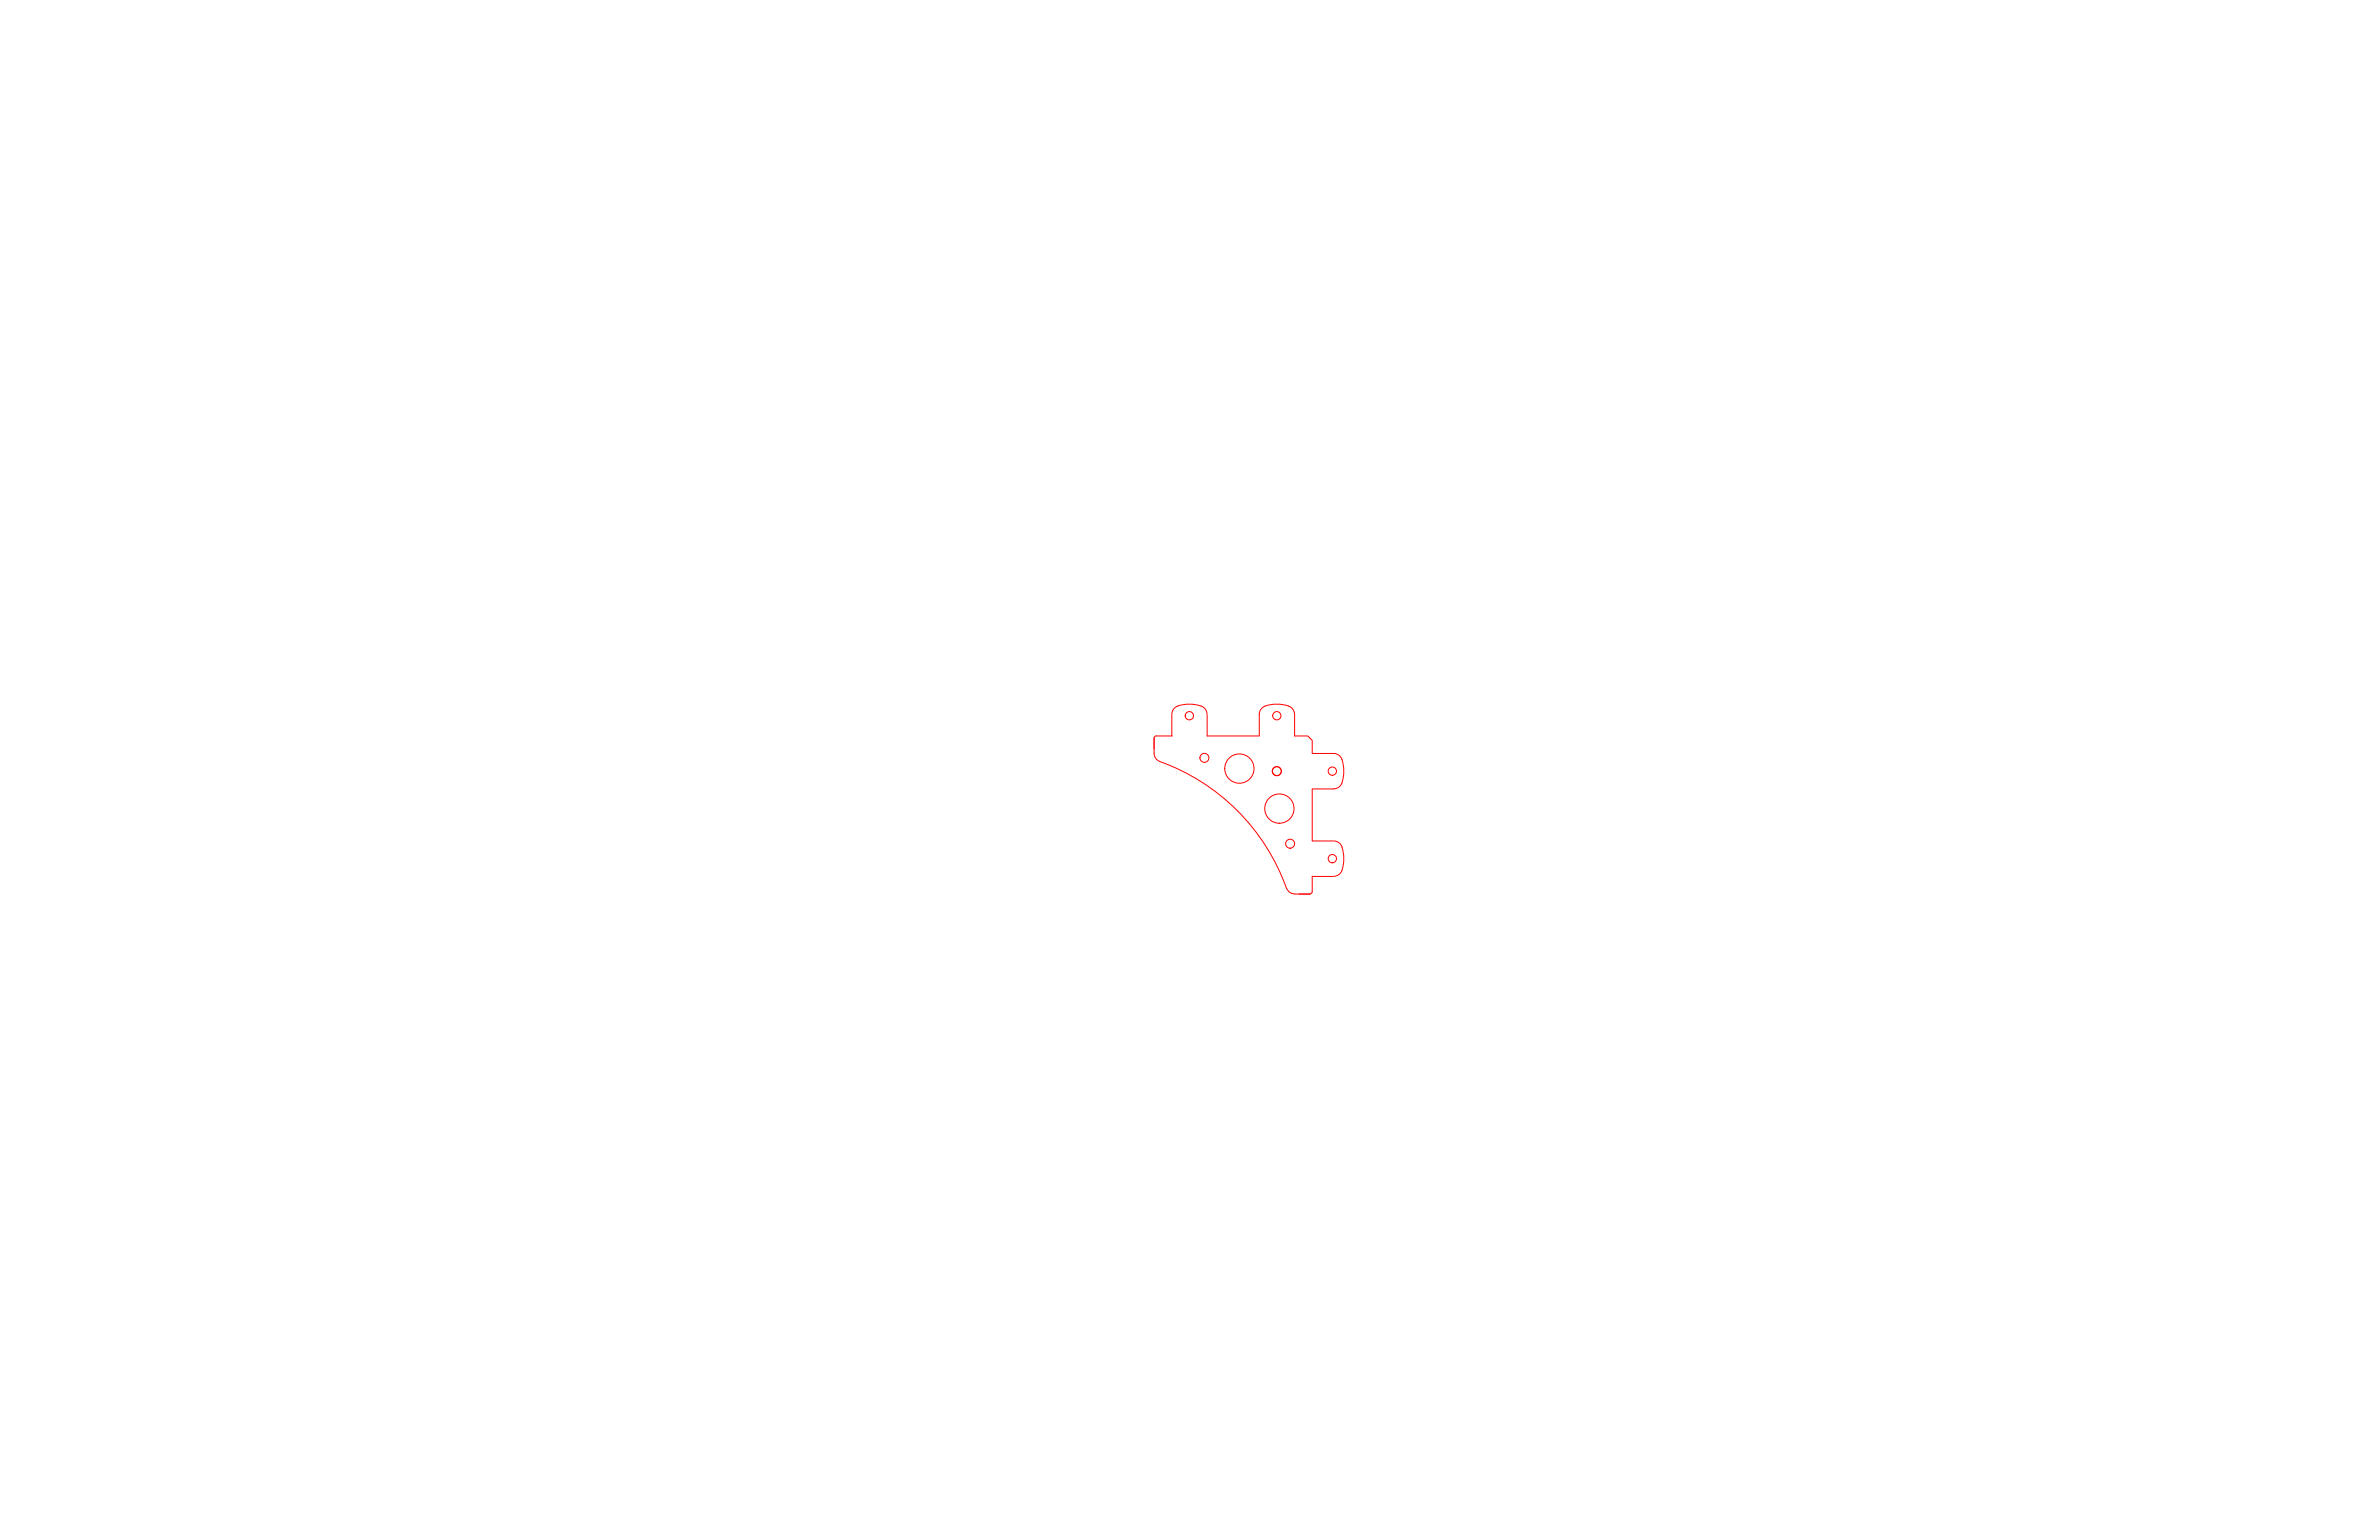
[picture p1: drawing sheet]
<svg xmlns="http://www.w3.org/2000/svg" width="864mm" height="559mm" viewBox="0 0 864 559" stroke-linecap="round" stroke-linejoin="round" font-family="sans-serif">
<!-- layer: CUT -->
<g fill="none" stroke="#f00" stroke-width=".36">
<path d="M425.4 259.2a3.7 3.7 0 0 1 4-3.5 10.2 10.2 0 0 1 8 1.4l.6 1 .2 1.1M425.4 259.4v7.7M438.2 259.4v7.7h18.8M457.1 259.2a3.7 3.7 0 0 1 4-3.5 10.2 10.2 0 0 1 8 1.4l.6 1 .2 1.1M457.1 259.1v8M470 259.1v8h4.7l1.6 1.6v4.7h7.9M419.7 267l-.5 .2-.3 .6 .1 6.1 .7 1.5a5.7 5.7 0 0 0 3.1 1.6 76.7 76.7 0 0 1 44.5 45.8l1.1 1.1 1.6 .5M419.7 267.1h5.8M484.2 273.4a3.7 3.7 0 0 1 3.4 4 10.4 10.4 0 0 1-1.4 8.1l-.9 .5-1.1 .2M476.3 286.4v18.8h7.6M476.3 286.3h7.9M476.3 317.9v5.7"/>
<path d="M476.3 318h7.6M484.2 305.2a3.7 3.7 0 0 1 3.4 4 10.4 10.4 0 0 1-1.4 8l-.9 .6-1.1 .2M470 324.4h5.5M476.3 323.6l-.2 .5-.6 .3"/>
<circle cx="431.8" cy="259.7" r="1.5"/>
<circle cx="463.5" cy="259.7" r="1.5"/>
<circle cx="437.2" cy="275" r="1.63"/>
<circle cx="449.9" cy="278.9" r="5.3"/>
<circle cx="463.5" cy="279.8" r="1.63"/>
<circle cx="483.7" cy="279.8" r="1.5"/>
<circle cx="464.4" cy="293.4" r="5.3"/>
<circle cx="468.3" cy="306.1" r="1.63"/>
<circle cx="483.7" cy="311.6" r="1.5"/>
</g>
</svg>
